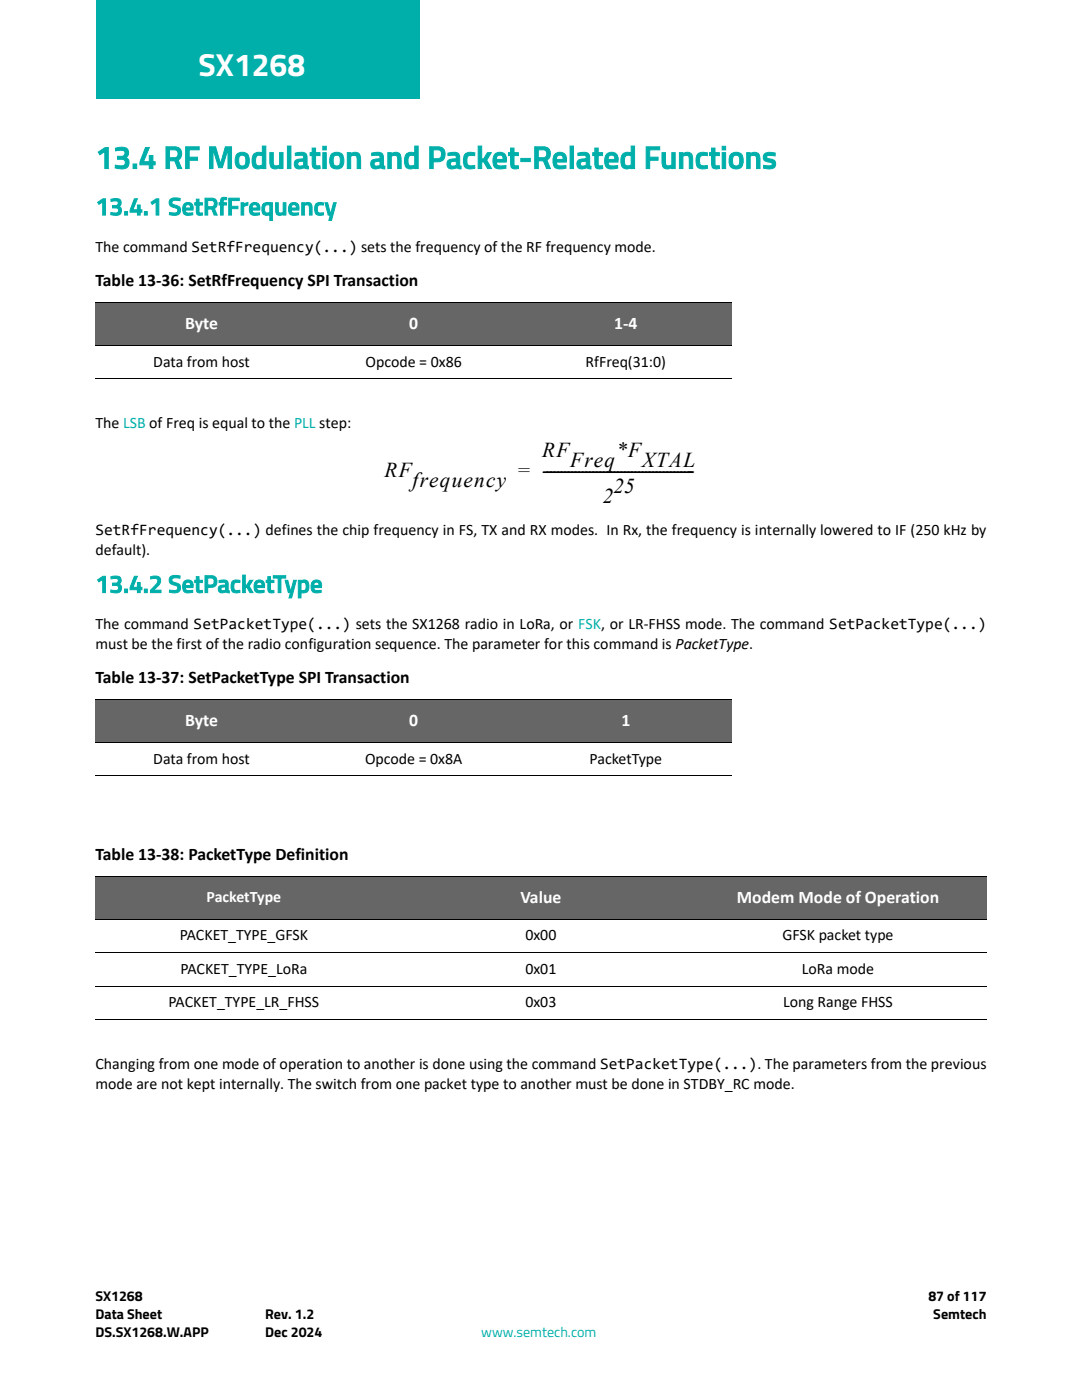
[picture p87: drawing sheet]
<svg xmlns="http://www.w3.org/2000/svg" width="216mm" height="279mm" viewBox="0 0 216 279" stroke-linecap="round" stroke-linejoin="round" font-family="sans-serif">
<defs><g id="words">
<text font-size="6.3" fill="#fff" x="39.6" y="15.1">SX1268</text>
<text font-size="6.3" fill="#00afaa" x="19" y="33.6">13.4 RF Modulation and Packet-Related Functions</text>
<g font-size="4.9" fill="#00afaa">
<text x="19" y="42.9">13.4.1 SetRfFrequency</text>
<text x="19" y="118.3">13.4.2 SetPacketType</text>
</g>
<g font-size="4.2">
<text x="76.7" y="95.2">RF</text>
<text x="103.1" y="95.2">= ------------------------------------------</text>
<text x="108.2" y="91.1">RF</text>
<text x="113.8" y="93.1">Freq</text>
<text x="123" y="91.1">*F</text>
<text x="128.1" y="93.1">XTAL</text>
<text x="82.3" y="97.3">frequency</text>
<text x="120.3" y="100.5">2</text>
<text x="122.4" y="98.3">25</text>
</g>
<g font-size="3.5">
<text x="19" y="57.2">Table 13-36: SetRfFrequency SPI Transaction</text>
<text x="19" y="136.4">Table 13-37: SetPacketType SPI Transaction</text>
<text x="19" y="171.7">Table 13-38: PacketType Definition</text>
</g>
<g font-size="3.5" fill="#fff">
<text x="36.9" y="65.6">Byte</text>
<text x="81.7" y="65.6">0</text>
<text x="122.6" y="65.6">1-4</text>
<text x="36.9" y="144.8">Byte</text>
<text x="81.7" y="144.8">0</text>
<text x="124" y="144.8">1</text>
<text x="103.9" y="180.1">Value</text>
<text x="147" y="180.1">Modem Mode of Operation</text>
</g>
<g font-size="3.2">
<text x="19" y="50.2">The command SetRfFrequency(...) sets the frequency of the RF frequency mode.</text>
<text x="30.6" y="73.2">Data from host</text>
<text x="72.9" y="73.2">Opcode = 0x86</text>
<text x="116.9" y="73.2">RfFreq(31:0)</text>
<text x="19" y="85.5">The LSB of Freq is equal to the PLL step:</text>
<text x="19" y="106.9">SetRfFrequency(...) defines the chip frequency in FS, TX and RX modes. In Rx, the frequency is internally lowered to IF (250 kHz by</text>
<text x="19.1" y="110.7">default).</text>
<text x="19" y="125.6">The command SetPacketType(...) sets the SX1268 radio in LoRa, or FSK, or LR-FHSS mode. The command SetPacketType(...)</text>
<text x="19" y="129.4">must be the first of the radio configuration sequence. The parameter for this command is PacketType.</text>
<text x="30.6" y="152.4">Data from host</text>
<text x="72.8" y="152.4">Opcode = 0x8A</text>
<text x="117.6" y="152.4">PacketType</text>
<text x="35.9" y="187.7">PACKET_TYPE_GFSK</text>
<text x="104.8" y="187.7">0x00</text>
<text x="156.1" y="187.7">GFSK packet type</text>
<text x="36" y="194.4">PACKET_TYPE_LoRa</text>
<text x="104.8" y="194.4">0x01</text>
<text x="160" y="194.4">LoRa mode</text>
<text x="33.6" y="201.1">PACKET_TYPE_LR_FHSS</text>
<text x="104.8" y="201.1">0x03</text>
<text x="156.3" y="201.1">Long Range FHSS</text>
<text x="19.1" y="213.4">Changing from one mode of operation to another is done using the command SetPacketType(...). The parameters from the previous</text>
<text x="19.1" y="217.3">mode are not kept internally. The switch from one packet type to another must be done in STDBY_RC mode.</text>
</g>
<text font-size="3.2" fill="#fff" x="41.2" y="180.1">PacketType</text>
<g font-size="2.8">
<text x="19" y="259.7">SX1268</text>
<text x="19" y="263.2">Data Sheet</text>
<text x="52.9" y="263.2">Rev. 1.2</text>
<text x="185.2" y="259.7">87 of 117</text>
<text x="186.2" y="263.2">Semtech</text>
<text x="19" y="266.7">DS.SX1268.W.APP</text>
<text x="52.9" y="266.7">Dec 2024</text>
</g>
<text font-size="2.8" fill="#00afaa" x="96" y="266.7">www.semtech.com</text>
</g></defs>
<path d="M19.3 -.1h64.5v19.8h-64.5z" fill="#00afaa"/>
<g fill="#666">
<path d="M19 60.5h42.4v8.4h-42.4z"/>
<path d="M61.4 60.5h42.3v8.4h-42.3z"/>
<path d="M103.7 60.5h42.3v8.4h-42.3z"/>
<path d="M19 139.7h42.4v8.4h-42.4z"/>
<path d="M61.4 139.7h42.3v8.4h-42.3z"/>
<path d="M103.7 139.7h42.3v8.4h-42.3z"/>
<path d="M19 175h59.3v8.4h-59.3z"/>
<path d="M78.3 175h59.3v8.4h-59.3z"/>
<path d="M137.6 175h59.2v8.4h-59.2z"/>
</g>
<path d="M19 60.5h127M19 68.9h127M19 75.6h127M19 139.7h127M19 148.1h127M19 154.9h127M19 175h177.8M19 183.4h177.8M19 190.1h177.8M19 196.8h177.8M19 203.5h177.8" fill="none" stroke="#000" stroke-width=".2"/>
<use href="#words"/>
</svg>
